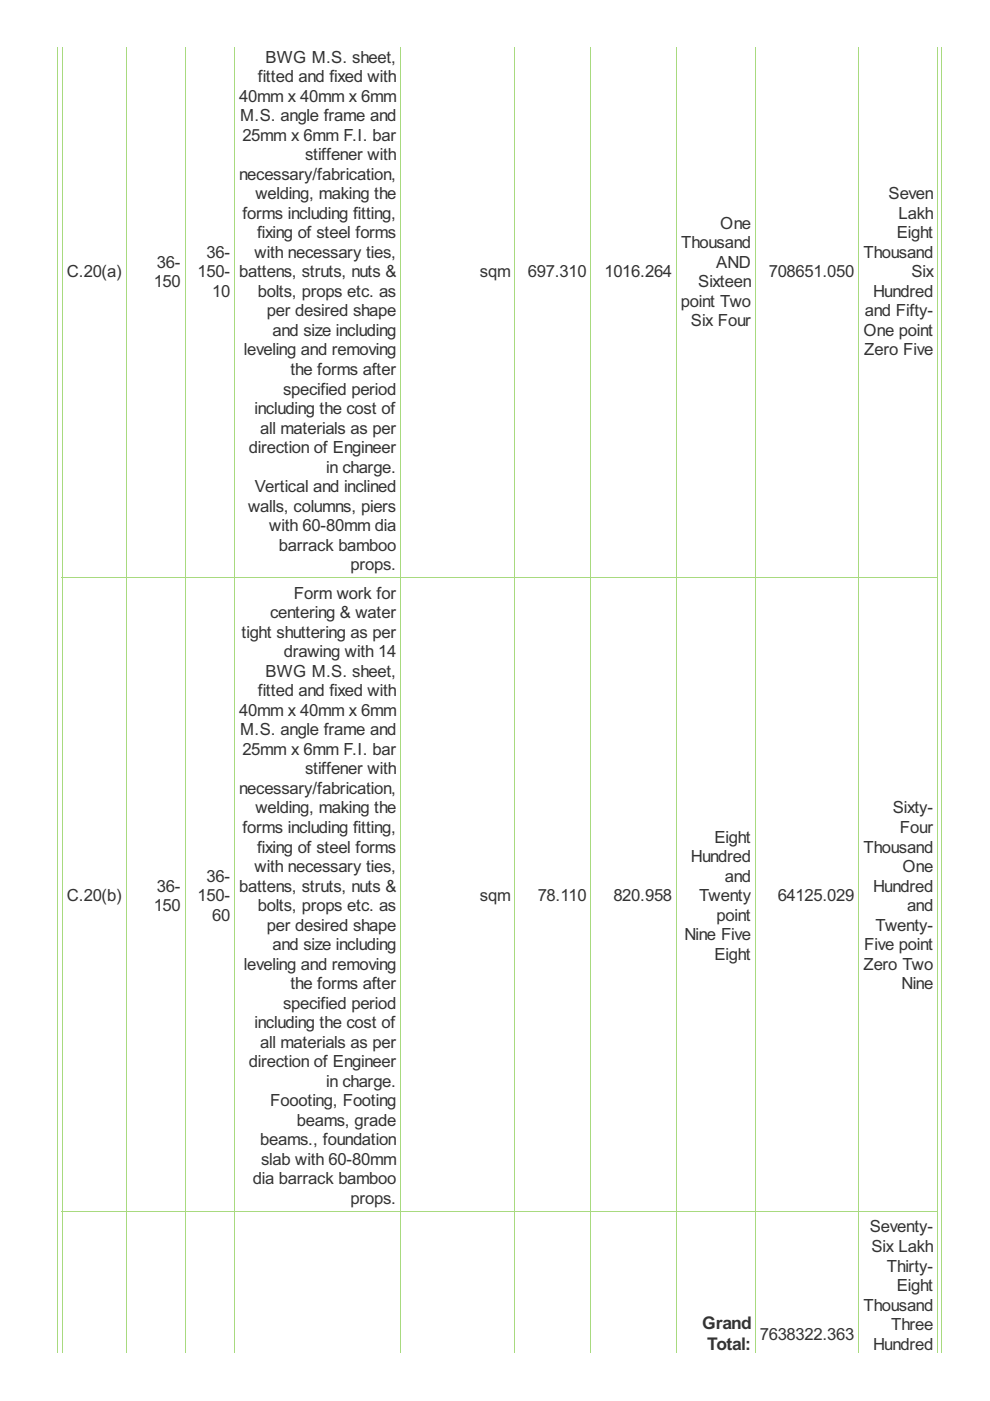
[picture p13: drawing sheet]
<svg xmlns="http://www.w3.org/2000/svg" width="210mm" height="297mm" viewBox="0 0 210 297" stroke-linecap="round" stroke-linejoin="round" font-family="sans-serif">
<defs><g id="words">
<g font-size="4.1" fill="#333">
<text x="148.9" y="281.8">Grand</text>
<text x="149.9" y="286.1">Total:</text>
</g>
<g font-size="4" fill="#333">
<text x="54.7" y="17.4">fitted and fixed with</text>
<text x="56.3" y="13.3">BWG M.S. sheet,</text>
<text x="50.7" y="21.5">40mm x 40mm x 6mm</text>
<text x="50.9" y="25.7">M.S. angle frame and</text>
<text x="51.4" y="29.8">25mm x 6mm F.I. bar</text>
<text x="64.7" y="34">stiffener with</text>
<text x="50.7" y="38.1">necessary/fabrication,</text>
<text x="51.4" y="46.4">forms including fitting,</text>
<text x="54.1" y="42.2">welding, making the</text>
<text x="188.4" y="42.2">Seven</text>
<text x="190.5" y="46.4">Lakh</text>
<text x="54.5" y="50.5">fixing of steel forms</text>
<text x="144.4" y="52.6">Thousand</text>
<text x="152.7" y="48.5">One</text>
<text x="190.1" y="50.5">Eight</text>
<text x="14.2" y="58.8">C.20(a)</text>
<text x="33.3" y="56.7">36-</text>
<text x="41.9" y="58.8">150-</text>
<text x="43.8" y="54.7">36-</text>
<text x="50.7" y="58.8">battens, struts, nuts &amp;</text>
<text x="54" y="54.7">with necessary ties,</text>
<text x="101.8" y="58.8">sqm</text>
<text x="111.9" y="58.8">697.310</text>
<text x="128.1" y="58.8">1016.264</text>
<text x="151.8" y="56.7">AND</text>
<text x="163" y="58.8">708651.050</text>
<text x="183.1" y="54.7">Thousand</text>
<text x="193.2" y="58.8">Six</text>
<text x="32.6" y="60.9">150</text>
<text x="45" y="62.9">10</text>
<text x="54.7" y="62.9">bolts, props etc. as</text>
<text x="144.4" y="65">point Two</text>
<text x="148" y="60.9">Sixteen</text>
<text x="185.1" y="62.9">Hundred</text>
<text x="56.6" y="67.1">per desired shape</text>
<text x="57.8" y="71.2">and size including</text>
<text x="146.5" y="69.2">Six Four</text>
<text x="183.1" y="71.2">One point</text>
<text x="183.3" y="67.1">and Fifty-</text>
<text x="51.7" y="75.4">leveling and removing</text>
<text x="183.2" y="75.4">Zero Five</text>
<text x="60" y="83.6">specified period</text>
<text x="61.6" y="79.5">the forms after</text>
<text x="54" y="87.8">including the cost of</text>
<text x="55.2" y="91.9">all materials as per</text>
<text x="52.8" y="96.1">direction of Engineer</text>
<text x="69.2" y="100.2">in charge.</text>
<text x="54" y="104.3">Vertical and inclined</text>
<text x="52.6" y="108.5">walls, columns, piers</text>
<text x="57.1" y="112.6">with 60-80mm dia</text>
<text x="59.2" y="116.8">barrack bamboo</text>
<text x="74.3" y="120.9">props.</text>
<text x="57.3" y="131.1">centering &amp; water</text>
<text x="62.3" y="126.9">Form work for</text>
<text x="51.2" y="135.2">tight shuttering as per</text>
<text x="56.3" y="143.5">BWG M.S. sheet,</text>
<text x="60.2" y="139.4">drawing with 14</text>
<text x="54.7" y="147.6">fitted and fixed with</text>
<text x="50.7" y="151.8">40mm x 40mm x 6mm</text>
<text x="50.9" y="155.9">M.S. angle frame and</text>
<text x="51.4" y="160.1">25mm x 6mm F.I. bar</text>
<text x="64.7" y="164.2">stiffener with</text>
<text x="50.7" y="168.3">necessary/fabrication,</text>
<text x="54.1" y="172.5">welding, making the</text>
<text x="189.3" y="172.5">Sixty-</text>
<text x="51.4" y="176.6">forms including fitting,</text>
<text x="151.5" y="178.7">Eight</text>
<text x="190.8" y="176.6">Four</text>
<text x="54" y="184.9">with necessary ties,</text>
<text x="54.5" y="180.8">fixing of steel forms</text>
<text x="146.5" y="182.8">Hundred</text>
<text x="183.1" y="180.8">Thousand</text>
<text x="191.3" y="184.9">One</text>
<text x="14.2" y="191.1">C.20(b)</text>
<text x="33.3" y="189">36-</text>
<text x="41.9" y="191.1">150-</text>
<text x="43.8" y="187">36-</text>
<text x="50.7" y="189">battens, struts, nuts &amp;</text>
<text x="101.8" y="191.1">sqm</text>
<text x="114" y="191.1">78.110</text>
<text x="130" y="191.1">820.958</text>
<text x="148.2" y="191.1">Twenty</text>
<text x="153.7" y="187">and</text>
<text x="164.9" y="191.1">64125.029</text>
<text x="185.1" y="189">Hundred</text>
<text x="32.6" y="193.2">150</text>
<text x="45" y="195.2">60</text>
<text x="54.7" y="193.2">bolts, props etc. as</text>
<text x="56.6" y="197.3">per desired shape</text>
<text x="151.9" y="195.2">point</text>
<text x="185.6" y="197.3">Twenty-</text>
<text x="192.3" y="193.2">and</text>
<text x="57.8" y="201.5">and size including</text>
<text x="145.1" y="199.4">Nine Five</text>
<text x="151.5" y="203.5">Eight</text>
<text x="183.2" y="201.5">Five point</text>
<text x="51.7" y="205.6">leveling and removing</text>
<text x="61.6" y="209.7">the forms after</text>
<text x="183.1" y="205.6">Zero Two</text>
<text x="191.2" y="209.7">Nine</text>
<text x="60" y="213.9">specified period</text>
<text x="54" y="218">including the cost of</text>
<text x="52.8" y="226.3">direction of Engineer</text>
<text x="55.2" y="222.2">all materials as per</text>
<text x="69.2" y="230.4">in charge.</text>
<text x="57.3" y="234.6">Foooting, Footing</text>
<text x="62.9" y="238.7">beams, grade</text>
<text x="55.2" y="242.9">beams., foundation</text>
<text x="53.6" y="251.1">dia barrack bamboo</text>
<text x="55.4" y="247">slab with 60-80mm</text>
<text x="74.3" y="255.3">props.</text>
<text x="184.4" y="261.3">Seventy-</text>
<text x="184.8" y="265.4">Six Lakh</text>
<text x="188.1" y="269.6">Thirty-</text>
<text x="190.1" y="273.7">Eight</text>
<text x="183.1" y="277.9">Thousand</text>
<text x="161.1" y="284.1">7638322.363</text>
<text x="185.1" y="286.1">Hundred</text>
<text x="188.9" y="282">Three</text>
</g>
</g></defs>
<g fill="none" stroke="#a8da7f" stroke-width=".21">
<path d="M12.1 9.9v277M13.2 9.9v277M26.8 9.9v277M39.2 9.9v277M49.7 9.9v277M84.9 9.9v277M109.1 9.9v277M125.3 9.9v277M143.4 9.9v277M160.1 9.9v277M182 9.9v277M198.8 9.9v277"/>
<path d="M199.6 9.9v277M13.1 122.5h185.8M13.1 256.9h185.8"/>
</g>
<use href="#words"/>
</svg>
